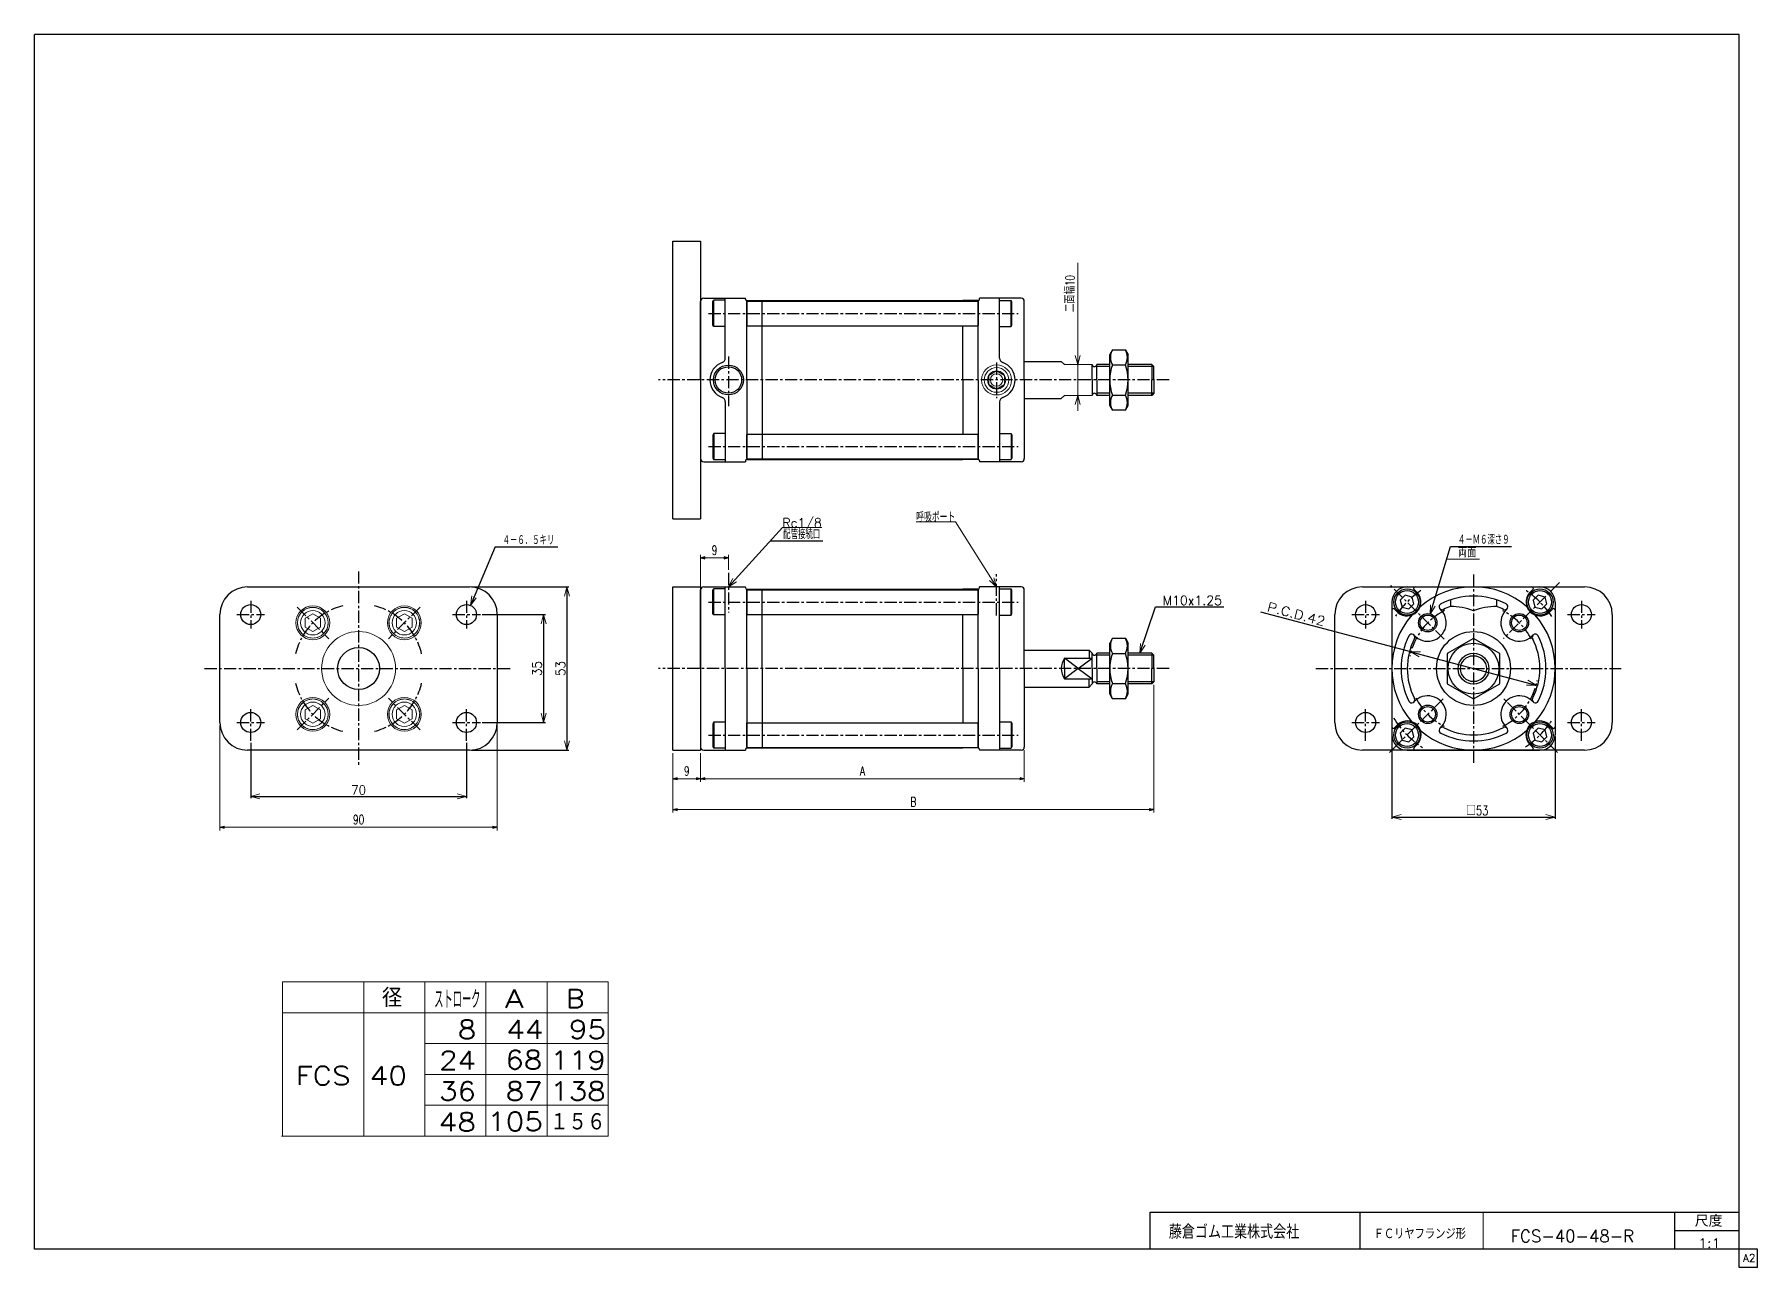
# Model space of a CAD drawing. Header units: millimetres. Extents: x -280 to 280, y -200 to 200.
import ezdxf
from ezdxf.enums import TextEntityAlignment as Align

# ---------------------------------------------------------------- set-up
doc = ezdxf.new("R2010")
doc.units = ezdxf.units.MM
doc.header["$LTSCALE"] = 0.125
doc.linetypes.add('CENTER', pattern=[50.8, 31.75, -6.35, 6.35, -6.35])
doc.linetypes.add('DASHED', pattern=[19.05, 12.7, -6.35])
for name, color, linetype in [('Layer0001', 7, 'Continuous'), ('Layer0016', 7, 'Continuous'), ('ZUWAKU', 7, 'Continuous')]:
    doc.layers.add(name, color=color, linetype=linetype)
doc.styles.add('dcStyle0', font='txt.shx', dxfattribs={"width": 0.714286, "bigfont": 'bigfont'})
doc.dimstyles.new('DaDimRotatedStyle', dxfattribs={"dimtxt": 3, "dimasz": 1.500001, "dimexe": 1, "dimexo": 0.5, "dimgap": 1, "dimtad": 3, "dimdsep": 46, "dimtxsty": 'dcStyle0', "dimblk1": 'OPEN30', "dimblk2": 'OPEN30', "dimsah": 1, "dimcen": 0.09, "dimclrd": 4, "dimclre": 4, "dimclrt": 4, "dimadec": 0, "dimazin": 2, "dimtfac": 1, "dimtdec": 4, "dimtmove": 0, "dimatfit": 0, "dimfxl": 1, "dimarcsym": 0})

msp = doc.modelspace()

# ---------------------------------------------------------------- texts
at = {"color": 4, "style": 'dcStyle0'}
for s, height, width, p, p2 in [('配管接続口', 3, 0.666667, (-36.592, 36.313), (-24.592, 36.313)), ('４－６．５キリ', 3, 0.666667, (-127.64, 34.414), (-110.84, 34.414)), ('４－Ｍ６深さ９', 3, 0.666667, (182.271, 34.545), (199.071, 34.545)), ('両面', 3, 0.833333, (182.276, 30.404), (188.276, 30.404)), ('M10x1.25', 3, 0.8, (86.537, 14.914), (105.737, 14.914)), ('70', 3, 0.8, (-176.745, -46.586), (-171.945, -46.586)), ('□53', 3, 0.75, (184.96, -53.27), (192.16, -53.27)), ('   径', 6, 0.952381, (-184.186, -115.508), (-160.186, -115.508)), ('ストローク', 6, 0.416667, (-149.816, -116.011), (-134.816, -116.011)), ('１５６', 6, 0.833333, (-112.267, -155.763), (-94.267, -155.763)), ('FCS-40-48-R', 4, 0.91, (199.429, -191.795), (239.469, -191.795)), ('1:1', 3, 0.8, (260.25, -193.595), (267.45, -193.595))]:
    msp.add_text(s, height=height, dxfattribs=dict(at, width=width)).set_placement(p, p2, align=Align.FIT)
at = {"color": 4, "style": 'dcStyle0', "width": 0.8}
for s, rotation, p, p2 in [('P.C.D.42', -14.80275, (120.214, 12.978), (138.777, 8.072)), ('35', 90, (-114.945, -8.086), (-114.945, -3.286)), ('53', 90, (-107.345, -8.086), (-107.345, -3.286))]:
    msp.add_text(s, height=3, rotation=rotation, dxfattribs=at).set_placement(p, p2, align=Align.FIT)
at = {"color": 4, "style": 'dcStyle0'}
for s, p, p2 in [('A', (-126.863, -115.763), (-120.863, -115.763)), ('B', (-107.066, -115.763), (-101.066, -115.763)), ('8', (-142.161, -125.763), (-136.161, -125.763)), ('44', (-126.363, -125.763), (-114.363, -125.763)), ('95', (-106.107, -125.763), (-94.107, -125.763)), ('24', (-148.214, -135.763), (-136.214, -135.763)), ('68', (-126.75, -135.619), (-114.75, -135.619)), ('119', (-112.122, -135.763), (-94.122, -135.763)), ('FCS 40', (-194.668, -140.763), (-158.668, -140.763)), ('36', (-148.268, -145.763), (-136.268, -145.763)), ('87', (-126.621, -145.775), (-114.621, -145.775)), ('138', (-112.176, -145.763), (-94.176, -145.763)), ('48', (-148.321, -155.763), (-136.321, -155.763)), ('105', (-132.574, -155.618), (-114.574, -155.618))]:
    msp.add_text(s, height=6, dxfattribs=at).set_placement(p, p2, align=Align.FIT)
at = {"layer": 'ZUWAKU', "color": 4, "style": 'dcStyle0'}
for s, height, width, p, p2 in [('尺度', 3.8, 0.991667, (259.115, -186.78), (268.159, -186.78)), ('藤倉ゴム工業株式会社', 4.5, 0.783333, (88.513, -190.657), (130.813, -190.657)), ('ＦＣリヤフランジ形', 3.5, 0.791667, (154.96, -190.787), (184.885, -190.787))]:
    msp.add_text(s, height=height, dxfattribs=dict(at, width=width)).set_placement(p, p2, align=Align.FIT)
at = {"layer": 'ZUWAKU', "color": 7, "style": 'dcStyle0', "width": 0.8}
msp.add_text('A2', height=2.5, dxfattribs=at).set_placement((274.807, -198.125), (278.807, -198.125), align=Align.FIT)

# ---------------------------------------------------------------- blocks, each defined once
blk = doc.blocks.new('DC_GROUP_Φ40_1')
at = {"color": 4, "linetype": 'Continuous', "lineweight": 18}
for p, q in [((167.06, -0.32), (170.16, -0.31)), ((169.75, -1.86), (167.06, -0.32)), ((167.06, -0.32), (169.96, -1.09))]:
    blk.add_line(p, q, dxfattribs=at)
blk = doc.blocks.new('DC_GROUP_Φ40_2')
at = {"color": 4, "linetype": 'Continuous', "lineweight": 18}
for p, q in [((207.66, -11.05), (204.56, -11.06)), ((207.66, -11.05), (204.76, -10.28)), ((204.97, -9.51), (207.66, -11.05))]:
    blk.add_line(p, q, dxfattribs=at)
blk = doc.blocks.new('DC_GROUP_Φ40_3')
at = {"color": 4, "linetype": 'Continuous', "lineweight": 18}
for p, q in [((160.86, -53.87), (163.86, -53.07)), ((163.86, -54.67), (160.86, -53.87)), ((160.86, -53.87), (163.86, -53.87))]:
    blk.add_line(p, q, dxfattribs=at)
blk = doc.blocks.new('DC_GROUP_Φ40_4')
at = {"color": 4, "linetype": 'Continuous', "lineweight": 18}
for p, q in [((210.86, -53.07), (213.86, -53.87)), ((213.86, -53.87), (210.86, -54.67)), ((213.86, -53.87), (210.86, -53.87))]:
    blk.add_line(p, q, dxfattribs=at)
blk = doc.blocks.new('DC_GROUP_Φ40_5')
at = {"color": 4, "linetype": 'Continuous', "lineweight": 18}
for p, q in [((-209.35, -47.19), (-206.35, -46.38)), ((-206.35, -47.99), (-209.35, -47.19)), ((-209.35, -47.19), (-206.35, -47.19))]:
    blk.add_line(p, q, dxfattribs=at)
blk = doc.blocks.new('DC_GROUP_Φ40_6')
at = {"color": 4, "linetype": 'Continuous', "lineweight": 18}
for p, q in [((-142.35, -46.38), (-139.35, -47.19)), ((-139.35, -47.19), (-142.35, -47.99)), ((-139.35, -47.19), (-142.35, -47.19))]:
    blk.add_line(p, q, dxfattribs=at)
blk = doc.blocks.new('DC_GROUP_Φ40_7')
at = {"color": 4, "linetype": 'Continuous', "lineweight": 18}
for p, q in [((-115.15, 8.81), (-114.35, 11.81)), ((-114.35, 11.81), (-113.54, 8.81)), ((-114.35, 11.81), (-114.35, 8.81))]:
    blk.add_line(p, q, dxfattribs=at)
blk = doc.blocks.new('DC_GROUP_Φ40_8')
at = {"color": 4, "linetype": 'Continuous', "lineweight": 18}
for p, q in [((-114.35, -23.19), (-115.15, -20.19)), ((-113.54, -20.19), (-114.35, -23.19)), ((-114.35, -23.19), (-114.35, -20.19))]:
    blk.add_line(p, q, dxfattribs=at)
blk = doc.blocks.new('DC_GROUP_Φ40_9')
at = {"color": 4, "linetype": 'Continuous', "lineweight": 18}
for p, q in [((-107.55, 17.81), (-106.75, 20.81)), ((-106.75, 20.81), (-105.94, 17.81)), ((-106.75, 20.81), (-106.75, 17.81))]:
    blk.add_line(p, q, dxfattribs=at)
blk = doc.blocks.new('DC_GROUP_Φ40_10')
at = {"color": 4, "linetype": 'Continuous', "lineweight": 18}
for p, q in [((-106.75, -32.19), (-107.55, -29.19)), ((-105.94, -29.19), (-106.75, -32.19)), ((-106.75, -32.19), (-106.75, -29.19))]:
    blk.add_line(p, q, dxfattribs=at)
blk = doc.blocks.new('DC_GROUP_Φ40_11')
at = {"color": 4, "linetype": 'Continuous', "lineweight": 18}
for p, q in [((173.33, 11.92), (173.41, 15.03)), ((173.33, 11.92), (174.18, 14.8)), ((174.95, 14.57), (173.33, 11.92))]:
    blk.add_line(p, q, dxfattribs=at)
blk = doc.blocks.new('DC_GROUP_Φ40_12')
at = {"color": 4, "linetype": 'Continuous', "lineweight": 18}
for p, q in [((79.14, -0.69), (79.32, 2.41)), ((79.14, -0.69), (80.09, 2.16)), ((80.85, 1.91), (79.14, -0.69))]:
    blk.add_line(p, q, dxfattribs=at)
blk = doc.blocks.new('DC_GROUP_Φ40_13')
at = {"color": 4, "linetype": 'Continuous', "lineweight": 18}
for p, q in [((-138.08, 14.81), (-137.65, 17.88)), ((-138.08, 14.81), (-136.91, 17.57)), ((-136.17, 17.26), (-138.08, 14.81))]:
    blk.add_line(p, q, dxfattribs=at)
blk = doc.blocks.new('DC_GROUP_Φ40_15')
at = {"color": 4, "linetype": 'Continuous', "lineweight": 18}
for p, q in [((58.96, 92.91), (58.15, 95.91)), ((59.76, 95.91), (58.96, 92.91)), ((58.96, 92.91), (58.96, 95.91))]:
    blk.add_line(p, q, dxfattribs=at)
blk = doc.blocks.new('DC_GROUP_Φ40_16')
at = {"color": 4, "linetype": 'Continuous', "lineweight": 18}
for p, q in [((58.15, 79.91), (58.96, 82.91)), ((58.96, 82.91), (59.76, 79.91)), ((58.96, 82.91), (58.96, 79.91))]:
    blk.add_line(p, q, dxfattribs=at)
blk = doc.blocks.new('DC_GROUP_Φ40_14')
at = {"color": 4, "linetype": 'Continuous', "lineweight": 13}
for p, q in [((58.96, 125.91), (58.96, 92.91)), ((58.96, 82.91), (58.96, 92.91)), ((58.96, 77.91), (58.96, 82.91))]:
    blk.add_line(p, q, dxfattribs=at)
at = {"linetype": 'Continuous'}
for name in ['DC_GROUP_Φ40_15', 'DC_GROUP_Φ40_16']:
    blk.add_blockref(name, (0, 0), dxfattribs=at)
at = {"color": 4, "style": 'dcStyle0', "width": 0.714286}
blk.add_text('二面幅10', height=3, rotation=90, dxfattribs=at).set_placement((57.96, 109.91), (57.96, 121.91), align=Align.FIT)
blk = doc.blocks.new('DC_GROUP_Φ40_18')
at = {"color": 4, "linetype": 'Continuous', "lineweight": 18}
for p, q in [((-54.37, 20.81), (-52.95, 23.57)), ((-54.37, 20.81), (-52.35, 23.03)), ((-51.76, 22.49), (-54.37, 20.81))]:
    blk.add_line(p, q, dxfattribs=at)
blk = doc.blocks.new('DC_GROUP_Φ40_17')
at = {"color": 4, "linetype": 'Continuous', "lineweight": 13}
for p, q in [((-54.37, 20.81), (-36.85, 40.06)), ((-36.85, 40.06), (-24.05, 40.06))]:
    blk.add_line(p, q, dxfattribs=at)
at = {"linetype": 'Continuous'}
blk.add_blockref('DC_GROUP_Φ40_18', (0, 0), dxfattribs=at)
at = {"color": 4, "style": 'dcStyle0', "width": 0.85}
blk.add_text('Rc1/8', height=3, dxfattribs=at).set_placement((-36.85, 40.06), (-24.1, 40.06), align=Align.FIT)
blk = doc.blocks.new('DC_GROUP_Φ40_20')
at = {"color": 4, "linetype": 'Continuous', "lineweight": 18}
for p, q in [((32.63, 20.81), (30.35, 22.92)), ((32.63, 20.81), (31.03, 23.35)), ((31.71, 23.78), (32.63, 20.81))]:
    blk.add_line(p, q, dxfattribs=at)
blk = doc.blocks.new('DC_GROUP_Φ40_19')
at = {"color": 4, "linetype": 'Continuous', "lineweight": 13}
for p, q in [((19.31, 41.9), (6.51, 41.9)), ((32.63, 20.81), (19.31, 41.9))]:
    blk.add_line(p, q, dxfattribs=at)
at = {"linetype": 'Continuous'}
blk.add_blockref('DC_GROUP_Φ40_20', (0, 0), dxfattribs=at)
at = {"color": 4, "style": 'dcStyle0', "width": 0.708333}
blk.add_text('呼吸ポート', height=3, dxfattribs=at).set_placement((6.51, 41.9), (19.26, 41.9), align=Align.FIT)
blk = doc.blocks.new('DC_GROUP_Φ40_21')
at = {"color": 4, "linetype": 'Continuous', "lineweight": 13}
for p, q in [((-159.5, 12.05), (-162, 10.61)), ((-157, 10.61), (-159.5, 12.05)), ((-162, 10.61), (-162, 7.72)), ((-162, 7.72), (-159.5, 6.28)), ((-159.5, 6.28), (-157, 7.72)), ((-157, 7.72), (-157, 10.61))]:
    blk.add_line(p, q, dxfattribs=at)
for radius in [5, 3.96]:
    blk.add_circle((-159.5, 9.16), radius, dxfattribs=at)
at = {"color": 4, "linetype": 'DASHED', "lineweight": 13}
blk.add_circle((-159.5, 9.16), 4.95, dxfattribs=at)
blk = doc.blocks.new('DC_GROUP_Φ40_22')
at = {"color": 4, "linetype": 'Continuous', "lineweight": 13}
for p, q in [((-191.69, 10.61), (-189.19, 12.05)), ((-189.19, 12.05), (-186.69, 10.61)), ((-191.69, 7.72), (-191.69, 10.61)), ((-189.19, 6.28), (-191.69, 7.72)), ((-186.69, 7.72), (-189.19, 6.28)), ((-186.69, 10.61), (-186.69, 7.72))]:
    blk.add_line(p, q, dxfattribs=at)
for radius in [5, 3.96]:
    blk.add_circle((-189.19, 9.16), radius, dxfattribs=at)
at = {"color": 4, "linetype": 'DASHED', "lineweight": 13}
blk.add_circle((-189.19, 9.16), 4.95, dxfattribs=at)
blk = doc.blocks.new('DC_GROUP_Φ40_23')
at = {"color": 4, "linetype": 'Continuous', "lineweight": 13}
for p, q in [((-162, -19.09), (-159.5, -17.65)), ((-162, -21.98), (-162, -19.09)), ((-159.5, -23.42), (-162, -21.98)), ((-159.5, -17.65), (-157, -19.09)), ((-157, -21.98), (-159.5, -23.42)), ((-157, -19.09), (-157, -21.98))]:
    blk.add_line(p, q, dxfattribs=at)
for radius in [5, 3.96]:
    blk.add_circle((-159.5, -20.53), radius, dxfattribs=at)
at = {"color": 4, "linetype": 'DASHED', "lineweight": 13}
blk.add_circle((-159.5, -20.53), 4.95, dxfattribs=at)
blk = doc.blocks.new('DC_GROUP_Φ40_24')
at = {"color": 4, "linetype": 'Continuous', "lineweight": 13}
for p, q in [((-189.19, -17.65), (-191.69, -19.09)), ((-191.69, -19.09), (-191.69, -21.98)), ((-191.69, -21.98), (-189.19, -23.42)), ((-186.69, -19.09), (-189.19, -17.65)), ((-189.19, -23.42), (-186.69, -21.98)), ((-186.69, -21.98), (-186.69, -19.09))]:
    blk.add_line(p, q, dxfattribs=at)
for radius in [5, 3.96]:
    blk.add_circle((-189.19, -20.53), radius, dxfattribs=at)
at = {"color": 4, "linetype": 'DASHED', "lineweight": 13}
blk.add_circle((-189.19, -20.53), 4.95, dxfattribs=at)
blk = doc.blocks.new('_OPEN30')
at = {"color": 0, "linetype": 'ByBlock', "lineweight": -2}
for p, q in [((-1, 0.267949), (0, 0)), ((0, 0), (-1, -0.267949)), ((0, 0), (-1, 0))]:
    blk.add_line(p, q, dxfattribs=at)
blk = doc.blocks.new('*D25')
at = {"color": 4, "linetype": 'Continuous', "lineweight": 13}
for p, q in [((-219.35, -24.19), (-219.35, -58.19)), ((-129.35, -24.19), (-129.35, -58.19)), ((-219.35, -57.19), (-129.35, -57.19))]:
    blk.add_line(p, q, dxfattribs=at)
at = {"color": 4, "xscale": 1.500001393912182, "yscale": 1.499994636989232}
for p, rotation in [((-219.35, -57.19), 180), ((-129.35, -57.19), 360)]:
    blk.add_blockref('_OPEN30', p, dxfattribs=dict(at, rotation=rotation))
at = {"color": 4, "insert": (-174.35, -56.19), "char_height": 3, "width": 9.375, "attachment_point": 8, "style": 'dcStyle0'}
blk.add_mtext('\\T1.00;90', dxfattribs=at)
blk = doc.blocks.new('*D26')
at = {"color": 4, "linetype": 'Continuous', "lineweight": 13}
for p, q in [((-63.37, 20.81), (-63.37, 31.2)), ((-63.37, 30.2), (-54.37, 30.2)), ((-54.37, 26.35), (-54.37, 31.2))]:
    blk.add_line(p, q, dxfattribs=at)
at = {"color": 4, "xscale": 1.500001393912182, "yscale": 1.499994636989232}
for p, rotation in [((-63.37, 30.2), 180), ((-54.37, 30.2), 360)]:
    blk.add_blockref('_OPEN30', p, dxfattribs=dict(at, rotation=rotation))
at = {"color": 4, "insert": (-58.87, 31.2), "char_height": 3, "width": 6.5625, "attachment_point": 8, "style": 'dcStyle0'}
blk.add_mtext('\\T1.00;9', dxfattribs=at)
blk = doc.blocks.new('*D27')
at = {"color": 4, "linetype": 'Continuous', "lineweight": 13}
for p, q in [((-72.37, -33.19), (-72.37, -42.44)), ((-63.37, -33.19), (-63.37, -42.44)), ((-72.37, -41.44), (-63.37, -41.44))]:
    blk.add_line(p, q, dxfattribs=at)
at = {"color": 4, "xscale": 1.500001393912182, "yscale": 1.499994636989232}
for p, rotation in [((-72.37, -41.44), 180), ((-63.37, -41.44), 360)]:
    blk.add_blockref('_OPEN30', p, dxfattribs=dict(at, rotation=rotation))
at = {"color": 4, "insert": (-67.87, -40.44), "char_height": 3, "width": 6.5625, "attachment_point": 8, "style": 'dcStyle0'}
blk.add_mtext('\\T1.00;9', dxfattribs=at)
blk = doc.blocks.new('*D28')
at = {"color": 4, "linetype": 'Continuous', "lineweight": 13}
for p, q in [((-63.37, -33.19), (-63.37, -42.44)), ((41.63, -32.19), (41.63, -42.44)), ((-63.37, -41.44), (41.63, -41.44))]:
    blk.add_line(p, q, dxfattribs=at)
at = {"color": 4, "xscale": 1.500001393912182, "yscale": 1.499994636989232}
for p, rotation in [((-63.37, -41.44), 180), ((41.63, -41.44), 360)]:
    blk.add_blockref('_OPEN30', p, dxfattribs=dict(at, rotation=rotation))
at = {"color": 4, "insert": (-10.87, -40.44), "char_height": 3, "width": 6.5625, "attachment_point": 8, "style": 'dcStyle0'}
blk.add_mtext('\\T1.00;A', dxfattribs=at)
blk = doc.blocks.new('*D29')
at = {"color": 4, "linetype": 'Continuous', "lineweight": 13}
for p, q in [((83.63, -11.01), (83.63, -52.44)), ((-72.37, -33.19), (-72.37, -52.44)), ((-72.37, -51.44), (83.63, -51.44))]:
    blk.add_line(p, q, dxfattribs=at)
at = {"color": 4, "xscale": 1.500001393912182, "yscale": 1.499994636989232}
for p, rotation in [((-72.37, -51.44), 180), ((83.63, -51.44), 360)]:
    blk.add_blockref('_OPEN30', p, dxfattribs=dict(at, rotation=rotation))
at = {"color": 4, "insert": (5.63, -50.44), "char_height": 3, "width": 6.5625, "attachment_point": 8, "style": 'dcStyle0'}
blk.add_mtext('\\T1.00;B', dxfattribs=at)

# ---------------------------------------------------------------- dimensions: what is measured, and where the dimension line sits
at = {"linetype": 'Continuous', "lineweight": 13}
for base, p1, p2, picture, middle in [((-54.371, 30.198), (-63.371, 20.314), (-54.371, 25.855), '*D26', (-58.871, 30.198)), ((-129.345, -57.186), (-219.345, -23.686), (-129.345, -23.686), '*D25', (-174.345, -57.186)), ((-63.371, -41.436), (-72.371, -32.686), (-63.371, -32.686), '*D27', (-67.871, -41.436))]:
    dim = msp.add_linear_dim(base=base, p1=p1, p2=p2, dimstyle='DaDimRotatedStyle', override={"dimtxt": 3, "dimasz": 1.500001, "dimexe": 1, "dimexo": 0.5, "dimgap": 1, "dimtad": 3, "dimtih": 0, "dimtoh": 0, "dimdec": 2, "dimzin": 8, "dimtxsty": 'dcStyle0', "dimblk1": 'OPEN30', "dimblk2": 'OPEN30', "dimsah": 1, "dimclrd": 4, "dimclre": 4, "dimclrt": 4, "dimazin": 2, "dimtofl": 1, "dimatfit": 0, "dimtolj": 0, "dimtzin": 8}, dxfattribs=at)
    dim.commit()
    dim.dimension.update_dxf_attribs({"geometry": picture, "text_midpoint": middle})
for base, p1, p2, text, picture, middle in [((83.629, -51.436), (-72.371, -32.686), (83.629, -10.511), 'B', '*D29', (5.629, -51.436)), ((41.629, -41.436), (-63.371, -32.686), (41.629, -31.686), 'A', '*D28', (-10.871, -41.436))]:
    dim = msp.add_linear_dim(base=base, p1=p1, p2=p2, text=text, dimstyle='DaDimRotatedStyle', override={"dimtxt": 3, "dimasz": 1.500001, "dimexe": 1, "dimexo": 0.5, "dimgap": 1, "dimtad": 3, "dimtih": 0, "dimtoh": 0, "dimdec": 2, "dimzin": 8, "dimtxsty": 'dcStyle0', "dimblk1": 'OPEN30', "dimblk2": 'OPEN30', "dimsah": 1, "dimclrd": 4, "dimclre": 4, "dimclrt": 4, "dimazin": 2, "dimtofl": 1, "dimatfit": 0, "dimtolj": 0, "dimtzin": 8}, dxfattribs=at)
    dim.commit()
    dim.dimension.update_dxf_attribs({"geometry": picture, "text_midpoint": middle})

# ---------------------------------------------------------------- linework, layer by layer
at = {"color": 4, "linetype": 'Continuous', "lineweight": 25}
for p, q in [((-72.371, 42.915), (-72.371, 132.915)), ((-72.371, 132.915), (-63.371, 132.915)), ((-63.371, 132.915), (-63.371, 42.915)), ((-59.371, 113.279), (-59.071, 113.798)), ((-59.371, 105.818), (-59.371, 113.279)), ((-59.071, 105.298), (-59.071, 113.798)), ((-55.371, 113.798), (-59.071, 113.798)), ((-55.371, 94.986), (-55.371, 114.415)), ((-48.371, 87.915), (-48.371, 113.667)), ((-48.271, 113.481), (-48.371, 113.381)), ((-48.371, 113.381), (-48.371, 105.581)), ((-48.271, 113.481), (26.529, 113.481)), ((-43.371, 113.481), (-43.371, 113.665)), ((-43.371, 113.665), (21.629, 113.665)), ((21.629, 113.481), (21.629, 113.665)), ((26.629, 113.381), (26.529, 113.481)), ((26.629, 113.667), (26.629, 105.581)), ((26.629, 87.915), (26.629, 113.481)), ((33.629, 94.986), (33.629, 114.415)), ((33.629, 113.731), (37.329, 113.731)), ((37.329, 105.231), (37.329, 113.731)), ((37.629, 113.212), (37.329, 113.731)), ((37.629, 105.751), (37.629, 113.212)), ((-59.071, 105.298), (-59.371, 105.818)), ((-55.371, 105.298), (-59.071, 105.298)), ((-48.271, 105.481), (-48.371, 105.581)), ((-48.271, 105.481), (26.529, 105.481)), ((-43.371, 87.915), (-43.371, 105.481)), ((21.629, 87.915), (21.629, 105.481)), ((26.529, 105.481), (26.629, 105.581)), ((33.629, 105.231), (37.329, 105.231)), ((37.329, 105.231), (37.629, 105.751)), ((70.224, 97.73), (69.321, 96.165)), ((69.321, 79.665), (69.321, 96.165)), ((70.224, 97.725), (74.417, 97.725)), ((74.417, 97.73), (75.321, 96.165)), ((75.321, 79.665), (75.321, 96.165)), ((41.629, 93.915), (53.629, 93.915)), ((63.629, 87.915), (63.629, 92.915)), ((69.321, 92.915), (65.129, 92.915)), ((65.129, 87.915), (65.129, 92.915)), ((69.321, 92.24), (65.129, 92.24)), ((70.224, 92.822), (74.417, 92.822)), ((82.954, 92.915), (75.321, 92.915)), ((83.629, 92.24), (75.321, 92.24)), ((83.629, 92.24), (82.954, 92.915)), ((82.954, 92.915), (82.954, 87.915)), ((83.629, 87.915), (83.629, 92.24)), ((-48.371, 87.915), (-48.371, 62.162)), ((-43.371, 87.915), (-43.371, 70.348)), ((21.629, 87.915), (21.629, 70.348)), ((26.629, 87.915), (26.629, 62.348)), ((63.629, 87.915), (63.629, 82.915)), ((65.129, 87.915), (65.129, 82.915)), ((82.954, 82.915), (82.954, 87.915)), ((83.629, 87.915), (83.629, 83.59)), ((-55.371, 80.844), (-55.371, 61.415)), ((33.629, 80.844), (33.629, 61.415)), ((41.629, 81.915), (53.629, 81.915)), ((69.321, 83.59), (65.129, 83.59)), ((69.321, 82.915), (65.129, 82.915)), ((70.224, 78.1), (69.321, 79.665)), ((70.172, 83.007), (74.417, 83.007)), ((74.417, 78.1), (75.321, 79.665)), ((83.629, 83.59), (75.321, 83.59)), ((82.954, 82.915), (75.321, 82.915)), ((83.629, 83.59), (82.954, 82.915)), ((74.417, 78.1), (70.224, 78.1)), ((-59.071, 70.531), (-59.371, 70.012)), ((-59.371, 70.012), (-59.371, 62.551)), ((-59.071, 70.531), (-59.071, 62.031)), ((-55.371, 70.531), (-59.071, 70.531)), ((-48.271, 70.348), (-48.371, 70.248)), ((-48.371, 62.448), (-48.371, 70.248)), ((-48.271, 70.348), (26.529, 70.348)), ((26.529, 70.348), (26.629, 70.248)), ((26.629, 62.162), (26.629, 70.248)), ((33.629, 70.598), (37.329, 70.598)), ((37.329, 70.598), (37.329, 62.098)), ((37.329, 70.598), (37.629, 70.078)), ((37.629, 70.078), (37.629, 62.618)), ((-59.371, 62.551), (-59.071, 62.031)), ((-55.371, 62.031), (-59.071, 62.031)), ((-48.271, 62.348), (-48.371, 62.448)), ((-48.271, 62.348), (26.529, 62.348)), ((-43.371, 62.348), (-43.371, 62.165)), ((-43.371, 62.165), (21.629, 62.165)), ((21.629, 62.348), (21.629, 62.165)), ((26.629, 62.448), (26.529, 62.348)), ((33.629, 62.098), (37.329, 62.098)), ((37.629, 62.618), (37.329, 62.098)), ((-72.371, 42.915), (-63.371, 42.915)), ((-130.04, 33.814), (-138.079, 14.808)), ((-130.04, 33.814), (-109.736, 33.814)), ((-23.719, 35.677), (-40.842, 35.677)), ((173.329, 11.92), (179.871, 33.945)), ((179.871, 33.945), (199.671, 33.945)), ((-210.345, 20.814), (-138.345, 20.814)), ((-137.745, 20.814), (-106.145, 20.814)), ((-106.745, 20.814), (-106.745, -32.186)), ((-72.371, -32.186), (-72.371, 20.814)), ((-72.371, 20.814), (-63.371, 20.814)), ((-63.371, 20.814), (-63.371, -32.186)), ((-59.371, 19.678), (-59.071, 20.198)), ((-59.371, 12.217), (-59.371, 19.678)), ((-59.071, 11.698), (-59.071, 20.198)), ((-55.371, 20.198), (-59.071, 20.198)), ((-55.371, -5.686), (-55.371, 20.814)), ((-48.371, -5.686), (-48.371, 20.067)), ((-48.271, 19.881), (-48.371, 19.781)), ((-48.371, 19.781), (-48.371, 11.981)), ((-48.271, 19.881), (26.529, 19.881)), ((-43.371, 19.881), (-43.371, 20.064)), ((-43.371, 20.064), (21.629, 20.064)), ((21.629, 19.881), (21.629, 20.064)), ((26.629, 19.781), (26.529, 19.881)), ((26.629, 20.067), (26.629, 11.981)), ((26.629, -5.686), (26.629, 19.881)), ((33.629, -5.686), (33.629, 20.814)), ((33.629, 20.131), (37.329, 20.131)), ((37.329, 11.631), (37.329, 20.131)), ((37.629, 19.612), (37.329, 20.131)), ((37.629, 12.151), (37.629, 19.612)), ((151.36, 20.814), (223.36, 20.814)), ((165.195, 18.112), (163.562, 16.479)), ((167.426, 17.514), (165.195, 18.112)), ((168.024, 15.283), (167.426, 17.514)), ((208.329, 18.112), (206.696, 16.479)), ((210.559, 17.514), (208.329, 18.112)), ((211.157, 15.283), (210.559, 17.514)), ((-219.345, -23.186), (-219.345, 11.814)), ((-134.245, 11.814), (-113.745, 11.814)), ((-129.345, 11.814), (-129.345, -23.186)), ((-114.345, 11.814), (-114.345, -23.186)), ((-59.071, 11.698), (-59.371, 12.217)), ((-55.371, 11.698), (-59.071, 11.698)), ((-48.271, 11.881), (-48.371, 11.981)), ((-48.271, 11.881), (26.529, 11.881)), ((-43.371, -5.686), (-43.371, 11.881)), ((21.629, -5.686), (21.629, 11.881)), ((26.529, 11.881), (26.629, 11.981)), ((33.629, 11.631), (37.329, 11.631)), ((37.329, 11.631), (37.629, 12.151)), ((79.137, -0.686), (84.137, 14.314)), ((84.137, 14.314), (106.337, 14.314)), ((167.057, -0.32), (118.352, 12.55)), ((142.36, -23.186), (142.36, 11.814)), ((163.562, 16.479), (164.16, 14.248)), ((164.16, 14.248), (166.391, 13.65)), ((166.391, 13.65), (168.024, 15.283)), ((206.696, 16.479), (207.293, 14.248)), ((207.293, 14.248), (209.524, 13.65)), ((209.524, 13.65), (211.157, 15.283)), ((232.36, 11.814), (232.36, -23.186)), ((41.629, 0.314), (62.629, 0.314)), ((62.629, 0.314), (63.629, -0.686)), ((62.629, 0.314), (62.629, -2.371)), ((70.224, 4.129), (69.321, 2.564)), ((69.321, -13.936), (69.321, 2.564)), ((70.224, 4.124), (74.417, 4.124)), ((74.417, 4.129), (75.321, 2.564)), ((75.321, -13.936), (75.321, 2.564)), ((187.36, 4.079), (178.86, -0.829)), ((195.86, -0.829), (187.36, 4.079)), ((54.629, -5.686), (54.629, -2.371)), ((54.629, -2.371), (63.629, -2.371)), ((59.129, -5.686), (54.629, -2.371)), ((59.129, -5.686), (63.629, -2.371)), ((63.629, -5.686), (63.629, -0.686)), ((69.321, -0.686), (65.129, -0.686)), ((65.129, -5.686), (65.129, -0.686)), ((69.321, -1.361), (65.129, -1.361)), ((70.224, -0.778), (74.417, -0.778)), ((82.954, -0.686), (75.321, -0.686)), ((83.629, -1.361), (75.321, -1.361)), ((83.629, -1.361), (82.954, -0.686)), ((82.954, -0.686), (82.954, -5.686)), ((83.629, -5.686), (83.629, -1.361)), ((167.057, -0.32), (207.663, -11.051)), ((178.86, -0.829), (178.86, -10.644)), ((195.86, -10.644), (195.86, -0.829)), ((-55.371, -5.686), (-55.371, -32.186)), ((-48.371, -5.686), (-48.371, -31.438)), ((-43.371, -5.686), (-43.371, -23.252)), ((21.629, -5.686), (21.629, -23.252)), ((26.629, -5.686), (26.629, -31.252)), ((33.629, -5.686), (33.629, -32.186)), ((54.629, -5.686), (54.629, -9.001)), ((59.129, -5.686), (54.629, -9.001)), ((54.629, -9.001), (63.629, -9.001)), ((59.129, -5.686), (63.629, -9.001)), ((62.629, -11.686), (62.629, -9.001)), ((62.629, -11.686), (63.629, -10.686)), ((63.629, -5.686), (63.629, -10.686)), ((65.129, -5.686), (65.129, -10.686)), ((69.321, -10.011), (65.129, -10.011)), ((69.321, -10.686), (65.129, -10.686)), ((70.172, -10.593), (74.417, -10.593)), ((83.629, -10.011), (75.321, -10.011)), ((82.954, -10.686), (75.321, -10.686)), ((82.954, -10.686), (82.954, -5.686)), ((83.629, -10.011), (82.954, -10.686)), ((83.629, -5.686), (83.629, -10.011)), ((178.86, -10.644), (187.36, -15.551)), ((187.36, -15.551), (195.86, -10.644)), ((41.629, -11.686), (62.629, -11.686)), ((70.224, -15.501), (69.321, -13.936)), ((74.417, -15.501), (70.224, -15.501)), ((74.417, -15.501), (75.321, -13.936)), ((-134.245, -23.186), (-113.745, -23.186)), ((-59.071, -23.069), (-59.371, -23.589)), ((-59.371, -23.589), (-59.371, -31.05)), ((-59.071, -23.069), (-59.071, -31.569)), ((-55.371, -23.069), (-59.071, -23.069)), ((-48.271, -23.252), (-48.371, -23.352)), ((-48.371, -31.152), (-48.371, -23.352)), ((-48.271, -23.252), (26.529, -23.252)), ((26.529, -23.252), (26.629, -23.352)), ((26.629, -31.438), (26.629, -23.352)), ((33.629, -23.002), (37.329, -23.002)), ((37.329, -23.002), (37.329, -31.502)), ((37.329, -23.002), (37.629, -23.522)), ((37.629, -23.522), (37.629, -30.983)), ((160.86, -27.786), (160.86, -54.47)), ((165.195, -25.022), (163.562, -26.655)), ((163.562, -26.655), (164.16, -28.885)), ((167.426, -25.619), (165.195, -25.022)), ((166.391, -29.483), (168.024, -27.85)), ((168.024, -27.85), (167.426, -25.619)), ((208.329, -25.022), (206.696, -26.655)), ((206.696, -26.655), (207.293, -28.885)), ((210.559, -25.619), (208.329, -25.022)), ((209.524, -29.483), (211.157, -27.85)), ((211.157, -27.85), (210.559, -25.619)), ((213.86, -27.786), (213.86, -54.47)), ((-138.345, -32.186), (-210.345, -32.186)), ((-209.345, -29.786), (-209.345, -47.786)), ((-139.345, -29.786), (-139.345, -47.786)), ((-137.745, -32.186), (-106.145, -32.186)), ((-72.371, -32.186), (-63.371, -32.186)), ((-59.371, -31.05), (-59.071, -31.569)), ((-55.371, -31.569), (-59.071, -31.569)), ((-48.271, -31.252), (-48.371, -31.152)), ((-48.271, -31.252), (26.529, -31.252)), ((-43.371, -31.252), (-43.371, -31.436)), ((-43.371, -31.436), (21.629, -31.436)), ((21.629, -31.252), (21.629, -31.436)), ((26.629, -31.152), (26.529, -31.252)), ((33.629, -31.502), (37.329, -31.502)), ((37.629, -30.983), (37.329, -31.502)), ((223.36, -32.186), (151.36, -32.186)), ((164.16, -28.885), (166.391, -29.483)), ((207.293, -28.885), (209.524, -29.483)), ((-209.345, -47.186), (-139.345, -47.186)), ((160.86, -53.87), (213.86, -53.87))]:
    msp.add_line(p, q, dxfattribs=at)
at = {"color": 4, "linetype": 'CENTER', "lineweight": 25}
for p, q in [((-60.833, 109.481), (39.629, 109.481)), ((88.629, 87.915), (-77.026, 87.915)), ((-60.833, 66.348), (39.629, 66.348)), ((-174.345, 25.814), (-174.345, -37.186)), ((-54.371, 25.355), (-54.371, 12.481)), ((32.629, 11.517), (32.629, 24.89)), ((-213.845, 11.814), (-204.845, 11.814)), ((-209.345, 16.314), (-209.345, 7.314)), ((-194.271, 14.24), (-184.009, 3.978)), ((-154.419, 14.24), (-164.682, 3.978)), ((-143.845, 11.814), (-134.845, 11.814)), ((-139.345, 16.314), (-139.345, 7.314)), ((-60.833, 15.881), (39.629, 15.881)), ((147.86, 11.814), (156.86, 11.814)), ((152.36, 16.314), (152.36, 7.314)), ((217.86, 11.814), (226.86, 11.814)), ((222.36, 16.314), (222.36, 7.314)), ((-224.345, -5.686), (-124.345, -5.686)), ((88.629, -5.686), (-77.026, -5.686)), ((136.183, -5.686), (235.283, -5.686)), ((-194.271, -25.612), (-184.009, -15.349)), ((-154.419, -25.612), (-164.682, -15.349)), ((-209.345, -29.186), (-209.345, -18.686)), ((-139.345, -29.186), (-139.345, -18.686)), ((152.36, -29.186), (152.36, -18.686)), ((222.36, -29.186), (222.36, -18.686)), ((-213.845, -23.186), (-204.845, -23.186)), ((-143.845, -23.186), (-134.845, -23.186)), ((-60.833, -27.252), (39.629, -27.252)), ((147.86, -23.186), (156.86, -23.186)), ((217.86, -23.186), (226.86, -23.186))]:
    msp.add_line(p, q, dxfattribs=at)
at = {"color": 4, "linetype": 'Continuous', "lineweight": 13}
for p, q in [((54.629, 92.915), (53.629, 93.915)), ((54.629, 92.915), (63.629, 92.915)), ((53.629, 81.915), (54.629, 82.915)), ((63.629, 82.915), (54.629, 82.915)), ((189.348, 29.774), (178.632, 29.774)), ((-199.032, -107.343), (-93.422, -107.343)), ((-199.032, -107.343), (-199.032, -157.343)), ((-172.613, -107.343), (-172.613, -157.343)), ((-152.815, -107.343), (-152.815, -157.343)), ((-133.017, -107.343), (-133.017, -157.343)), ((-113.22, -107.343), (-113.22, -157.343)), ((-93.422, -107.343), (-93.422, -157.343)), ((-199.032, -117.343), (-93.422, -117.343)), ((-152.815, -127.343), (-93.422, -127.343)), ((-152.768, -137.343), (-93.422, -137.343)), ((-152.815, -147.343), (-93.422, -147.343)), ((-199.373, -157.343), (-93.422, -157.343))]:
    msp.add_line(p, q, dxfattribs=at)
at = {"color": 4, "linetype": 'Continuous', "lineweight": 25}
for centre, radius in [((165.793, 15.881), 4.25), ((165.793, 15.881), 3.73), ((208.926, 15.881), 4.25), ((208.926, 15.881), 3.73), ((-209.345, 11.814), 3.25), ((-139.345, 11.814), 3.25), ((152.36, 11.814), 3.25), ((222.36, 11.814), 3.25), ((187.36, -5.686), 12), ((187.36, -5.736), 8.25), ((187.36, -5.736), 5), ((187.36, -5.736), 4.2), ((-209.345, -23.186), 3.25), ((-139.345, -23.186), 3.25), ((152.36, -23.186), 3.25), ((222.36, -23.186), 3.25), ((165.793, -27.252), 4.25), ((165.793, -27.252), 3.73), ((208.926, -27.252), 4.25), ((208.926, -27.252), 3.73)]:
    msp.add_circle(centre, radius, dxfattribs=at)
at = {"color": 4, "linetype": 'Continuous', "lineweight": 13}
for centre, radius in [((-189.194, 9.164), 5.5), ((-159.496, 9.164), 5.5), ((-174.345, -5.686), 12), ((-189.194, -20.535), 5.5), ((-159.496, -20.535), 5.5)]:
    msp.add_circle(centre, radius, dxfattribs=at)
at = {"color": 4, "linetype": 'Continuous', "lineweight": 25}
for centre, radius, start, end in [((74.474, 95.276), 4.907, 150.00001, 209.99999), ((70.167, 95.276), 4.907, 330.00001, 29.99999), ((64.379, 92.994), 0.754, 186.02558, 353.97442), ((83.1, 87.915), 13.779, 159.136, 200.864), ((61.541, 87.915), 13.779, 339.136, 20.864), ((64.379, 82.835), 0.754, 6.02558, 173.97442), ((74.474, 80.553), 4.907, 150.00001, 209.99999), ((70.167, 80.553), 4.907, 330.00001, 29.99999), ((-210.345, 11.814), 9, 90, 180), ((-138.345, 11.814), 9, 0, 90), ((151.36, 11.814), 9, 90, 180), ((223.36, 11.814), 9, 0, 90), ((179.86, -5.536), 20, 67.97569, 90), ((194.86, -5.536), 20, 90, 112.02431), ((74.474, 1.676), 4.907, 150.00001, 209.99999), ((70.167, 1.676), 4.907, 330.00001, 29.99999), ((59.629, -5.687), 6, 146.44269, 180), ((64.379, -0.606), 0.754, 186.02558, 353.97442), ((83.1, -5.686), 13.779, 159.136, 200.864), ((61.541, -5.686), 13.779, 339.136, 20.864), ((59.629, -5.684), 6, 180, 213.55731), ((64.379, -10.765), 0.754, 6.02558, 173.97442), ((74.474, -13.047), 4.907, 150.00001, 209.99999), ((70.167, -13.047), 4.907, 330.00001, 29.99999), ((-210.345, -23.186), 9, 180, 270), ((-138.345, -23.186), 9, 270, 0), ((151.36, -23.186), 9, 180, 270), ((223.36, -23.186), 9, 270, 0)]:
    msp.add_arc(centre, radius, start, end, dxfattribs=at)
at = {"color": 4, "linetype": 'CENTER', "lineweight": 25}
for centre, radius, start, end in [((-174.345, -5.686), 21, 104.2259, 166.88977), ((-174.345, -5.686), 21, 13.11023, 75.7741), ((-174.345, -5.686), 21, 193.11023, 255.7741), ((-174.345, -5.686), 21, 284.2259, 346.88977), ((187.36, -5.686), 30.5, 211.79795, 237.02351)]:
    msp.add_arc(centre, radius, start, end, dxfattribs=at)
at = {"layer": 'Layer0001', "color": 4, "linetype": 'Continuous', "lineweight": 25}
for p, q in [((-63.371, 87.915), (-63.371, 113.415)), ((-62.371, 114.415), (-48.821, 114.415)), ((-48.821, 114.165), (-48.821, 114.415)), ((-48.321, 113.665), (-43.371, 113.665)), ((-43.371, 87.915), (-43.371, 113.665)), ((21.629, 113.481), (21.629, 113.665)), ((26.579, 113.665), (21.629, 113.665)), ((40.629, 114.415), (27.079, 114.415)), ((27.079, 114.165), (27.079, 114.415)), ((41.629, 87.915), (41.629, 113.415)), ((21.629, 87.915), (21.629, 105.481)), ((-63.371, 87.915), (-63.371, 62.415)), ((-43.371, 87.915), (-43.371, 62.165)), ((21.629, 87.915), (21.629, 70.348)), ((41.629, 87.915), (41.629, 62.415)), ((-48.821, 61.665), (-48.821, 61.415)), ((-48.321, 62.165), (-43.371, 62.165)), ((21.629, 62.348), (21.629, 62.165)), ((26.579, 62.165), (21.629, 62.165)), ((27.079, 61.665), (27.079, 61.415)), ((-62.371, 61.415), (-48.821, 61.415)), ((40.629, 61.415), (27.079, 61.415)), ((-63.371, -5.686), (-63.371, 19.814)), ((-62.371, 20.814), (-48.821, 20.814)), ((-48.821, 20.564), (-48.821, 20.814)), ((-48.321, 20.064), (-43.371, 20.064)), ((-43.371, -5.686), (-43.371, 20.064)), ((21.629, 19.881), (21.629, 20.064)), ((26.579, 20.064), (21.629, 20.064)), ((40.629, 20.814), (27.079, 20.814)), ((27.079, 20.564), (27.079, 20.814)), ((41.629, -5.686), (41.629, 19.814)), ((165.86, 20.814), (208.86, 20.814)), ((168.077, 19.961), (169.211, 18.827)), ((205.508, 18.827), (206.642, 19.961)), ((21.629, -5.686), (21.629, 11.881)), ((160.86, 15.814), (160.86, -27.186)), ((161.713, 13.597), (162.846, 12.464)), ((179.86, 16.585), (179.86, 14.464)), ((194.86, 16.585), (194.86, 14.464)), ((211.872, 12.463), (213.006, 13.597)), ((213.86, 15.814), (213.86, -27.186)), ((-63.371, -5.686), (-63.371, -31.186)), ((-43.371, -5.686), (-43.371, -31.436)), ((21.629, -5.686), (21.629, -23.252)), ((41.629, -5.686), (41.629, -31.186)), ((161.713, -24.968), (162.847, -23.834)), ((211.872, -23.834), (213.006, -24.968)), ((-62.371, -32.186), (-48.821, -32.186)), ((-48.821, -31.936), (-48.821, -32.186)), ((-48.321, -31.436), (-43.371, -31.436)), ((21.629, -31.252), (21.629, -31.436)), ((26.579, -31.436), (21.629, -31.436)), ((27.079, -31.936), (27.079, -32.186)), ((40.629, -32.186), (27.079, -32.186)), ((165.86, -32.186), (208.86, -32.186)), ((168.077, -31.332), (169.063, -30.347)), ((205.508, -30.198), (206.642, -31.332))]:
    msp.add_line(p, q, dxfattribs=at)
at = {"layer": 'Layer0001', "color": 4, "linetype": 'CENTER', "lineweight": 25}
for p, q in [((-54.371, 95.53), (-54.371, 79.374)), ((187.36, 24.814), (187.36, -36.848)), ((177.879, 3.795), (160.345, 21.329)), ((215.289, 22.243), (197.059, 4.013)), ((177.497, -15.548), (160.112, -32.934)), ((214.638, -32.964), (196.686, -15.011))]:
    msp.add_line(p, q, dxfattribs=at)
at = {"layer": 'Layer0001', "color": 4, "linetype": 'Continuous', "lineweight": 25}
for centre, radius in [((-54.371, 87.915), 4.85), ((-54.371, 87.915), 4.3), ((172.51, 9.164), 3), ((172.51, 9.164), 2.5), ((202.209, 9.164), 3), ((202.209, 9.164), 2.5), ((187.36, -5.686), 12), ((-174.345, -5.686), 6.8), ((172.51, -20.535), 3), ((172.51, -20.535), 2.5), ((202.209, -20.535), 3), ((202.209, -20.535), 2.5)]:
    msp.add_circle(centre, radius, dxfattribs=at)
for centre, radius, start, end in [((-62.371, 113.415), 1, 90, 180), ((-48.321, 114.165), 0.5, 180, 270), ((26.579, 114.165), 0.5, 270, 0), ((40.629, 113.415), 1, 0, 90), ((-54.371, 87.915), 6, 109.47122, 250.52878), ((-56.871, 94.986), 1.5, 289.47122, 0), ((35.129, 94.986), 1.5, 180, 250.52878), ((32.629, 87.915), 6, 289.47122, 70.52878), ((-56.871, 80.844), 1.5, 0, 70.52878), ((35.129, 80.844), 1.5, 109.47122, 180), ((-62.371, 62.415), 1, 180, 270), ((-48.321, 61.665), 0.5, 90, 180), ((26.579, 61.665), 0.5, 0, 90), ((40.629, 62.415), 1, 270, 0), ((-62.371, 19.814), 1, 90, 180), ((-48.321, 20.564), 0.5, 180, 270), ((26.579, 20.564), 0.5, 270, 0), ((40.629, 19.814), 1, 0, 90), ((165.86, 15.814), 5, 90, 180), ((165.793, 15.881), 4.5, 229.23058, 40.76942), ((168.431, 20.314), 0.5, 90, 225), ((187.36, -5.686), 26.5, 49.15565, 130.84435), ((187.36, -5.686), 23.5, 63.09753, 116.90247), ((208.926, 15.881), 4.5, 139.24222, 310.76942), ((206.289, 20.314), 0.5, 315, 90), ((208.86, 15.814), 5, 0, 90), ((161.36, 13.243), 0.5, 45, 180), ((187.36, -5.686), 26.5, 139.15565, 220.48704), ((172.51, 9.164), 6, 221.83153, 49.67269), ((177.179, 14.379), 1, 107.28383, 304.19713), ((187.36, -5.686), 21.5, 110.41621, 116.90247), ((187.36, -5.686), 21.5, 63.09753, 69.58379), ((202.209, 9.164), 6, 131.83153, 319.01513), ((197.54, 14.379), 1, 243.09753, 63.09753), ((187.36, -5.686), 26.5, 319.51296, 40.84435), ((213.36, 13.243), 0.5, 0, 135), ((187.36, -5.686), 23.5, 153.09753, 206.90247), ((187.36, -5.686), 21.5, 153.09753, 206.90247), ((167.295, 4.495), 1, 333.09753, 153.09753), ((207.425, 4.495), 1, 26.90247, 217.5756), ((187.36, -5.686), 21.5, 333.09753, 26.90247), ((187.36, -5.686), 23.5, 333.09753, 26.90247), ((167.295, -15.866), 1, 206.90247, 26.90247), ((172.51, -20.535), 6, 311.83153, 138.16847), ((202.209, -20.535), 6, 41.83153, 228.16847), ((207.425, -15.866), 1, 153.09753, 333.09753), ((161.36, -24.615), 0.5, 180, 315), ((165.86, -27.186), 5, 180, 270), ((165.86, -27.186), 4.5, 318.03737, 131.95492), ((187.36, -5.686), 26.5, 229.51296, 310.48704), ((177.179, -25.751), 1, 63.09753, 243.09753), ((187.36, -5.686), 23.5, 243.09753, 296.90247), ((187.36, -5.686), 21.5, 243.09753, 296.90247), ((197.54, -25.751), 1, 296.90247, 116.90247), ((208.86, -27.186), 4.5, 48.03737, 221.96263), ((208.86, -27.186), 5, 270, 0), ((213.36, -24.615), 0.5, 225, 0), ((-62.371, -31.186), 1, 180, 270), ((-48.321, -31.936), 0.5, 90, 180), ((26.579, -31.936), 0.5, 0, 90), ((40.629, -31.186), 1, 270, 0), ((168.431, -31.686), 0.5, 135, 270), ((206.289, -31.686), 0.5, 270, 45)]:
    msp.add_arc(centre, radius, start, end, dxfattribs=at)
at = {"layer": 'Layer0001', "color": 4, "linetype": 'CENTER', "lineweight": 25}
for radius, start, end in [(30.5, 123.99585, 146.24456), (30.5, 33.48608, 57.18122), (21, 116.49484, 169.18501), (21, 26.90247, 63.09753), (21, 296.90247, 349.45869), (21, 206.90247, 243.09753), (30.5, 303.59198, 326.49928)]:
    msp.add_arc((187.36, -5.686), radius, start, end, dxfattribs=at)
at = {"layer": 'Layer0016', "color": 4, "linetype": 'Continuous', "lineweight": 13}
for p, q in [((32.629, 90.865), (30.074, 89.39)), ((35.184, 89.39), (32.629, 90.865)), ((30.074, 89.39), (30.074, 86.44)), ((30.074, 86.44), (32.629, 84.965)), ((32.629, 84.965), (35.184, 86.44)), ((35.184, 86.44), (35.184, 89.39))]:
    msp.add_line(p, q, dxfattribs=at)
at = {"layer": 'Layer0016', "color": 4, "linetype": 'CENTER', "lineweight": 25}
msp.add_line((32.629, 93.573), (32.629, 82.023), dxfattribs=at)
at = {"layer": 'Layer0016', "color": 4, "linetype": 'Continuous', "lineweight": 13}
for radius in [4.864, 3.998, 2.95, 2]:
    msp.add_circle((32.629, 87.915), radius, dxfattribs=at)
at = {"layer": 'ZUWAKU', "color": 5, "linetype": 'Continuous', "lineweight": 25}
for p, q in [((273.5, 200), (-279.5, 200)), ((-279.5, -194), (-279.5, 200)), ((273.5, -200), (273.5, 200)), ((279.5, -194), (-279.5, -194)), ((279.5, -200), (279.5, -194)), ((279.5, -200), (273.5, -200))]:
    msp.add_line(p, q, dxfattribs=at)
at = {"layer": 'ZUWAKU', "color": 4, "linetype": 'Continuous', "lineweight": 25}
for p, q in [((82.5, -182), (273.5, -182)), ((82.5, -194), (82.5, -182)), ((150.5, -182), (150.5, -194)), ((252.635, -194), (252.635, -182)), ((252.635, -188), (273.5, -188))]:
    msp.add_line(p, q, dxfattribs=at)
at = {"layer": 'ZUWAKU', "color": 4, "linetype": 'Continuous', "lineweight": 13}
msp.add_line((190.5, -182), (190.5, -194), dxfattribs=at)

# ---------------------------------------------------------------- block references
at = {"linetype": 'Continuous'}
for name in ['DC_GROUP_Φ40_14', 'DC_GROUP_Φ40_19', 'DC_GROUP_Φ40_17', 'DC_GROUP_Φ40_13', 'DC_GROUP_Φ40_9', 'DC_GROUP_Φ40_22', 'DC_GROUP_Φ40_21', 'DC_GROUP_Φ40_7', 'DC_GROUP_Φ40_11', 'DC_GROUP_Φ40_12', 'DC_GROUP_Φ40_1', 'DC_GROUP_Φ40_2', 'DC_GROUP_Φ40_24', 'DC_GROUP_Φ40_23', 'DC_GROUP_Φ40_8', 'DC_GROUP_Φ40_10', 'DC_GROUP_Φ40_5', 'DC_GROUP_Φ40_6', 'DC_GROUP_Φ40_3', 'DC_GROUP_Φ40_4']:
    msp.add_blockref(name, (0, 0), dxfattribs=at)

msp.set_redraw_order([(e.dxf.handle, doc.entitydb.next_handle()) for e in msp.query("TEXT MTEXT ATTDEF DIMENSION ARC_DIMENSION")])  # texts and dimensions are drawn at this point

doc.saveas('drawing.dxf')
